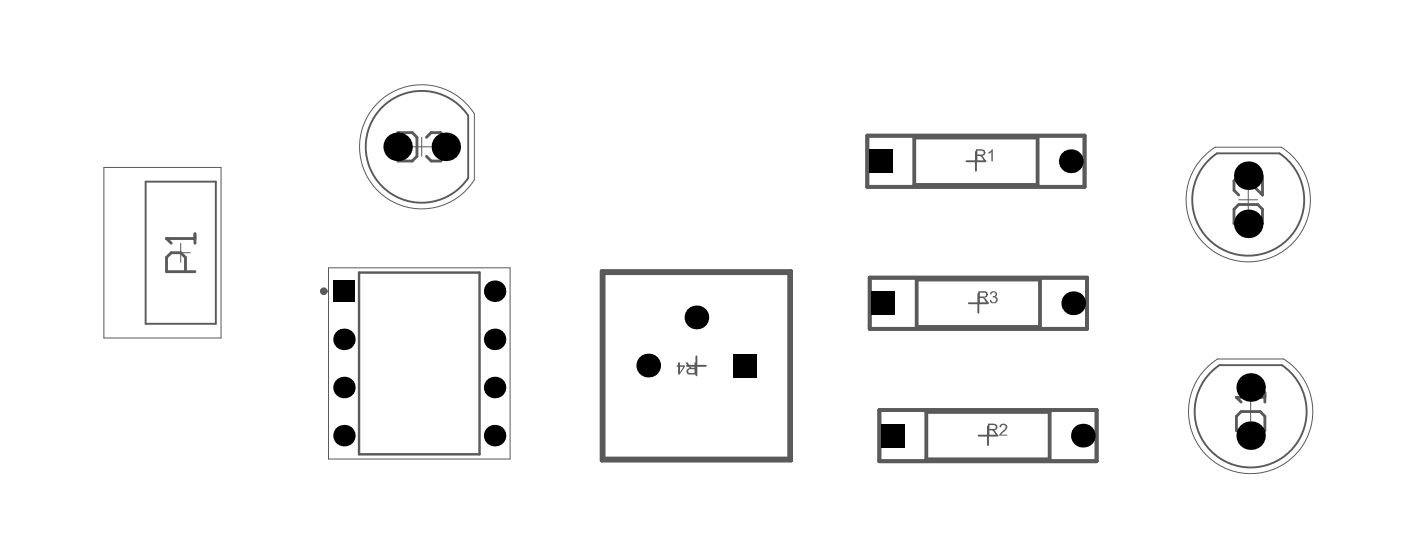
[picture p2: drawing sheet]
<svg xmlns="http://www.w3.org/2000/svg" width="246mm" height="98mm" viewBox="0 0 246 98" stroke-linecap="round" stroke-linejoin="round" font-family="sans-serif">
<path d="M57.7 47h31.8v33.5h-31.8z" fill="none" stroke="#5a5a5a" stroke-width=".18"/>
<path d="M63 47.8h21.2v31.9h-21.2z" fill="none" stroke="#5a5a5a" stroke-width=".42"/>
<g fill="none" stroke="#5a5a5a" stroke-width=".67">
<path d="M152.2 23.8h38.1v9h-38.1zM105.6 47.6h33.2v33.2h-33.2zM152.6 48.7h38.2v9h-38.2zM154.3 71.9h38.2v9h-38.2z"/>
<circle cx="56.8" cy="51.1" r=".33"/>
</g>
<path d="M67.5 18.5a9.8 9.8 0 0 1 14.7 1.8v10.9a9.8 9.8 0 0 1-14.6 2 9.8 9.8 0 0 1-.1-14.7zM25.6 31.9h12.3v24.9h-12.3zM169.6 28.3h3.4M171.3 26.6v3.4M212.1 28.1l1.5-1.2h11a9.8 9.8 0 0 1 2.2 14.1 9.8 9.8 0 0 1-14.2 1.4 9.8 9.8 0 0 1-.5-14.3zM170 53.2h3.4M171.7 51.5v3.4M120.6 64.2h3.3M122.2 62.5v3.3M171.7 76.4h3.4M173.4 74.8v3.3M212.6 65.3l1.4-1.2h11a9.8 9.8 0 0 1 2.3 14.1 9.8 9.8 0 0 1-14.3 1.4 9.8 9.8 0 0 1-.4-14.3z" fill="none" stroke="#5a5a5a" stroke-width=".33"/>
<g fill="#5a5a5a">
<path d="M173.5 26.7l.4-.2 .1-.2 .2-.1v2.1h-.2v-1.6l-.5 .3z"/>
<path d="M175.5 74.6a.69 .69 0 0 1 1-.2 .69 .69 0 0 1 .1 1l-.9 .9h1.1v.1h-1.5l.4-.5a1.57 1.57 0 0 0 .8-1.1 .44 .44 0 0 0-.5-.2 .44 .44 0 0 0-.3 .4l-.3-.1z"/>
<path d="M173.8 51.3a.61 .61 0 0 1 .9-.2 .61 .61 0 0 1 .1 .9h-.1a.64 .64 0 0 1 .3 .9 .64 .64 0 0 1-.8 .3l-.3-.1-.2-.2v-.3h.3a.42 .42 0 0 0 .4 .4 .42 .42 0 0 0 .4-.4 .42 .42 0 0 0-.4-.4h-.2v-.3a.36 .36 0 0 0 .6-.3 .36 .36 0 0 0-.6-.3l-.2 .4-.3-.1z"/>
<path d="M171.5 26.4v.7h.6a.36 .36 0 0 0 .5-.3 .36 .36 0 0 0-.4-.4zM171.3 26.2h.9a.6 .6 0 0 1 .7 .5 .6 .6 0 0 1-.5 .7l.7 .9h-.4l-.2-.5-.5-.4h-.5v.9h-.2z"/>
<path d="M173.7 74.6v.6h.5a.36 .36 0 0 0 .6-.2 .36 .36 0 0 0-.5-.4zM173.4 74.3h.9a.6 .6 0 0 1 .7 .5 .6 .6 0 0 1-.5 .7l.8 .9h-.5l-.2-.5-.4-.4h-.5v.9h-.3z"/>
<path d="M172 51.3v.7h.6a.37 .37 0 0 0 .5-.3 .37 .37 0 0 0-.5-.4zM171.7 51.1h.9a.57 .57 0 0 1 .8 .4 .57 .57 0 0 1-.6 .7l.8 1h-.5l-.5-.9h-.6v.9h-.3z"/>
<path d="M120.8 64.9a.36 .36 0 0 0 0 .4 .36 .36 0 0 0 .4 .2h.7v-.7h-.9zM120.3 63.6h.4l.6 .9h.6v-.9h.3v2.1h-1a.57 .57 0 0 1-.7-.4 .57 .57 0 0 1 .5-.7z"/>
<path d="M119.3 64.4v.9l.6-.9zM119 63.6h.3v.5h.9v.3l-.9 1.3h-.3v-1.3h-.2v-.3h.2z"/>
</g>
<path d="M160.5 24.1h21.6v8.3h-21.6zM105.9 47.9h32.6v32.5h-32.6zM160.9 49h21.6v8.4h-21.6zM162.6 72.3h21.6v8.3h-21.6z" fill="none" stroke="#5a5a5a" stroke-width=".67"/>
<path d="M217 73l.8-.8h3.4l.8 .8v2.5h-5zM217 69.7h5M222 68.9v1.6" fill="none" stroke="#5a5a5a" stroke-width=".5"/>
<circle cx="217" cy="69.7" r=".25" fill="#5a5a5a"/>
<path d="M69.9 23.3h2.4l.9 .8v3.3l-.9 .9h-2.4zM74.8 24.1l.9-.8h1.6l.9 .8v.8M216.6 36.7l.8-.8h3.3l.9 .8v2.5h-5zM221.6 30.9v3.3l-3.4-3.3h-.8l-.8 .8v1.7l.8 .8M217 69.7l.8 .8" fill="none" stroke="#5a5a5a" stroke-width=".5"/>
<circle cx="78.2" cy="24.9" r=".25" fill="#5a5a5a"/>
<path d="M76.5 25.8h.8M77.3 25.8l.9 .8v.8l-.9 .9h-1.6l-.9-.9M78.2 24.9l-.9 .9M29.2 41.8h5M32.6 47.7v-2.5l-.9-.9h-1.6l-.9 .9v2.5h5M34.2 41v1.7" fill="none" stroke="#5a5a5a" stroke-width=".5"/>
<circle cx="29.2" cy="41.8" r=".25" fill="#5a5a5a"/>
<path d="M29.2 41.8l.9 .9" fill="none" stroke="#5a5a5a" stroke-width=".5"/>
<path d="M66.3 18a10.9 10.9 0 0 1 17 2v11.5a10.9 10.9 0 0 1-16.1 2.8 10.9 10.9 0 0 1-.9-16.3zM18.2 29.4h20.6v29.9h-20.6zM72.3 25.8h3.4M74 24.1v3.3M211.1 27.6l1-1 1.2-.8h11.6a10.9 10.9 0 0 1 3 15.6 10.9 10.9 0 0 1-15.8 2.1 10.9 10.9 0 0 1-1-15.9zM217.4 35h3.3M219.1 33.4v3.3M30.1 44.3h3.3M31.7 42.7v3.3M211.5 64.8l1.1-1 1.1-.8h11.6a10.9 10.9 0 0 1 3 15.6 10.9 10.9 0 0 1-15.7 2 10.9 10.9 0 0 1-1.1-15.8zM217.8 72.2h3.4M219.5 70.5v3.4" fill="none" stroke="#5a5a5a" stroke-width=".18"/>
<path d="M152.2 23.8h38.1v9h-38.1zM105.6 47.6h33.2v33.2h-33.2zM152.6 48.7h38.2v9h-38.2zM154.3 71.9h38.2v9h-38.2z" fill="none" stroke="#5a5a5a" stroke-width=".67"/>
<g fill="#000">
<circle cx="69.8" cy="25.8" r="2.5"/>
<circle cx="78.2" cy="25.8" r="2.5"/>
<circle cx="187.9" cy="28.3" r="2.08"/>
<circle cx="219.1" cy="30.8" r="2.5"/>
<circle cx="219.1" cy="39.3" r="2.5"/>
<circle cx="60.4" cy="59.5" r="1.88"/>
<circle cx="86.8" cy="59.5" r="1.88"/>
<circle cx="86.8" cy="51.1" r="1.88"/>
<circle cx="122.2" cy="55.7" r="2.08"/>
<circle cx="188.4" cy="53.2" r="2.08"/>
<circle cx="60.4" cy="68" r="1.88"/>
<circle cx="60.4" cy="76.4" r="1.88"/>
<circle cx="86.8" cy="76.4" r="1.88"/>
<circle cx="86.8" cy="68" r="1.88"/>
<circle cx="113.8" cy="64.1" r="2.08"/>
<circle cx="190.1" cy="76.4" r="2.08"/>
<circle cx="219.5" cy="76.4" r="2.5"/>
<circle cx="219.5" cy="68" r="2.5"/>
</g>
<g fill="#000">
<path d="M152.6 26.2h4.1v4.2h-4.1z" fill-rule="evenodd"/>
<path d="M58.5 49.2h3.7v3.8h-3.7z" fill-rule="evenodd"/>
<path d="M153 51.1h4.1v4.2h-4.1z" fill-rule="evenodd"/>
<path d="M128.6 62.1h4.2v4.1h-4.2z" fill-rule="evenodd"/>
<path d="M154.7 74.4h4.1v4.1h-4.1z" fill-rule="evenodd"/>
</g>
</svg>
